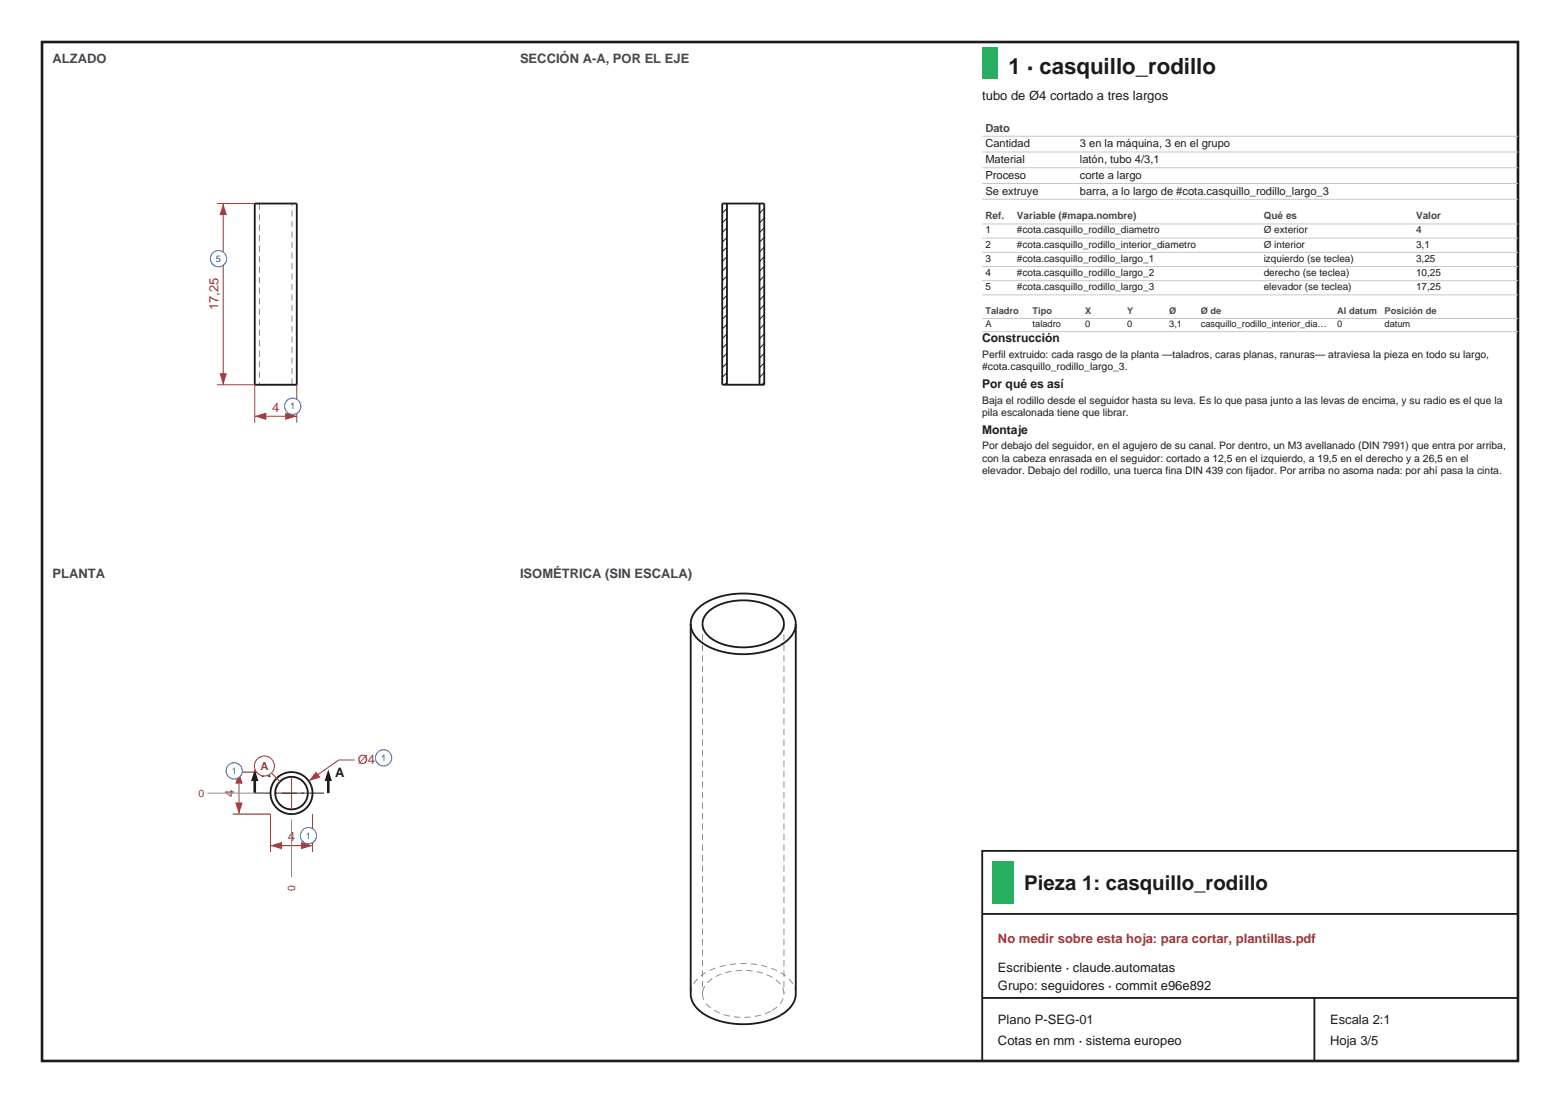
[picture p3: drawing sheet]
<svg xmlns="http://www.w3.org/2000/svg" width="297mm" height="210mm" viewBox="0 0 297 210" stroke-linecap="round" stroke-linejoin="round" font-family="sans-serif">
<defs><g id="words">
<text font-size="4.2" fill="#1b1b1b" x="192" y="14">1 · casquillo_rodillo</text>
<text font-size="3.9" fill="#1b1b1b" x="195" y="169.5">Pieza 1: casquillo_rodillo</text>
<g font-size="2.5" fill="#41464d">
<text x="10" y="12">ALZADO</text>
<text x="99" y="12">SECCIÓN A-A, POR EL EJE</text>
<text x="10" y="110">PLANTA</text>
<text x="99" y="110">ISOMÉTRICA (SIN ESCALA)</text>
</g>
<g font-size="2.5" fill="#1b1b1b">
<text x="187" y="19">tubo de Ø4 cortado a tres largos</text>
<text x="49.8" y="148">A</text>
<text x="63.8" y="148">A</text>
<text x="190" y="185">Escribiente · claude.automatas</text>
<text x="190" y="188.5">Grupo: seguidores · commit e96e892</text>
<text x="190" y="195">Plano P-SEG-01</text>
<text x="253.2" y="195">Escala 2:1</text>
<text x="190" y="199">Cotas en mm · sistema europeo</text>
<text x="253.2" y="199">Hoja 3/5</text>
</g>
<g font-size="2.5" fill="#b03030">
<text x="41.6" y="59.1" transform="rotate(-90 41.6 59.1)">17,25</text>
<text x="51.8" y="78.3">4</text>
<text x="68.1" y="145.5">Ø4</text>
<text x="44.6" y="151.7" transform="rotate(-90 44.6 151.7)">4</text>
<text x="54.8" y="160.1">4</text>
<text x="190" y="179.5">No medir sobre esta hoja: para cortar, plantillas.pdf</text>
</g>
<g font-size="2.3" fill="#1b1b1b">
<text x="187" y="65.1">Construcción</text>
<text x="187" y="73.8">Por qué es así</text>
<text x="187" y="82.5">Montaje</text>
</g>
<text font-size="2.1" fill="#41464d" x="187.6" y="25">Dato</text>
<g font-size="2.1" fill="#1b1b1b">
<text x="187.6" y="28">Cantidad</text>
<text x="205.6" y="28">3 en la máquina, 3 en el grupo</text>
<text x="187.6" y="31">Material</text>
<text x="187.6" y="34">Proceso</text>
<text x="205.6" y="31">latón, tubo 4/3,1</text>
<text x="205.6" y="34">corte a largo</text>
<text x="187.6" y="37">Se extruye</text>
<text x="205.6" y="37">barra, a lo largo de #cota.casquillo_rodillo_largo_3</text>
</g>
<text font-size="2.1" fill="#b03030" x="49.6" y="146.6">A</text>
<g font-size="2" fill="#1b1b1b">
<text x="187" y="68.1">Perfil extruido: cada rasgo de la planta —taladros, caras planas, ranuras— atraviesa la pieza en todo su largo,</text>
<text x="187" y="70.5">#cota.casquillo_rodillo_largo_3.</text>
<text x="187" y="76.8">Baja el rodillo desde el seguidor hasta su leva. Es lo que pasa junto a las levas de encima, y su radio es el que la</text>
<text x="187" y="79.2">pila escalonada tiene que librar.</text>
<text x="187" y="85.5">Por debajo del seguidor, en el agujero de su canal. Por dentro, un M3 avellanado (DIN 7991) que entra por arriba,</text>
<text x="187" y="87.9">con la cabeza enrasada en el seguidor: cortado a 12,5 en el izquierdo, a 19,5 en el derecho y a 26,5 en el</text>
<text x="187" y="90.3">elevador. Debajo del rodillo, una tuerca fina DIN 439 con fijador. Por arriba no asoma nada: por ahí pasa la cinta.</text>
</g>
<g font-size="2" fill="#b03030">
<text x="37.8" y="151.7">0</text>
<text x="56.2" y="169.7" transform="rotate(-90 56.2 169.7)">0</text>
</g>
<g font-size="1.9" fill="#41464d">
<text x="187.6" y="41.7">Ref.</text>
<text x="193.6" y="41.7">Variable (#mapa.nombre)</text>
<text x="240.6" y="41.7">Qué es</text>
<text x="269.6" y="41.7">Valor</text>
</g>
<g font-size="1.9" fill="#1b1b1b">
<text x="187.6" y="44.4">1</text>
<text x="187.6" y="47.1">2</text>
<text x="193.6" y="44.4">#cota.casquillo_rodillo_diametro</text>
<text x="193.6" y="47.1">#cota.casquillo_rodillo_interior_diametro</text>
<text x="240.6" y="44.4">Ø exterior</text>
<text x="240.6" y="47.1">Ø interior</text>
<text x="269.6" y="44.4">4</text>
<text x="269.6" y="47.1">3,1</text>
<text x="187.6" y="49.8">3</text>
<text x="187.6" y="52.5">4</text>
<text x="193.6" y="49.8">#cota.casquillo_rodillo_largo_1</text>
<text x="193.6" y="52.5">#cota.casquillo_rodillo_largo_2</text>
<text x="240.6" y="49.8">izquierdo (se teclea)</text>
<text x="240.6" y="52.5">derecho (se teclea)</text>
<text x="269.6" y="49.8">3,25</text>
<text x="269.6" y="52.5">10,25</text>
<text x="187.6" y="55.2">5</text>
<text x="193.6" y="55.2">#cota.casquillo_rodillo_largo_3</text>
<text x="240.6" y="55.2">elevador (se teclea)</text>
<text x="269.6" y="55.2">17,25</text>
</g>
<g font-size="1.8" fill="#1b5fb0">
<text x="41.1" y="49.8">5</text>
<text x="55.2" y="77.9">1</text>
<text x="44.1" y="147.4">1</text>
<text x="72.5" y="144.9">1</text>
<text x="58.2" y="159.7">1</text>
</g>
<g font-size="1.8" fill="#41464d">
<text x="187.6" y="59.7">Taladro</text>
<text x="196.6" y="59.7">Tipo</text>
<text x="206.6" y="59.7">X</text>
<text x="214.6" y="59.7">Y</text>
<text x="222.6" y="59.7">Ø</text>
<text x="228.6" y="59.7">Ø de</text>
<text x="254.6" y="59.7">Al datum</text>
<text x="263.6" y="59.7">Posición de</text>
</g>
<g font-size="1.8" fill="#1b1b1b">
<text x="187.6" y="62.2">A</text>
<text x="196.6" y="62.2">taladro</text>
<text x="206.6" y="62.2">0</text>
<text x="214.6" y="62.2">0</text>
<text x="222.6" y="62.2">3,1</text>
<text x="228.6" y="62.2">casquillo_rodillo_interior_dia…</text>
<text x="254.6" y="62.2">0</text>
<text x="263.6" y="62.2">datum</text>
</g>
</g></defs>
<path d="M8 8h281v194h-281z" fill="none" stroke="#1b1b1b" stroke-width=".5"/>
<path d="M49.4 38.7h6.2M49.4 38.7v34.5M55.6 38.7h-6.2M56.5 38.7h-8M49.4 73.2h6.2M55.6 73.2v-34.5M55.6 73.2h-6.2M56.5 73.2h-8" fill="none" stroke="#8a8f96" stroke-width=".19" stroke-dasharray="1.2 .8" stroke-linecap="butt"/>
<path d="M48.5 38.7h8v34.5h-8z" fill="none" stroke="#1b1b1b" stroke-width=".35"/>
<path d="M48.5 73.2v7.3M48.5 79.2h8M56.5 73.2v7.3" fill="none" stroke="#b03030" stroke-width=".19"/>
<g fill="#b03030">
<path d="M48.5 79.2l2.2-.7v1.4z"/>
<path d="M54.3 78.5l2.2 .7-2.2 .7z"/>
</g>
<circle cx="55.7" cy="77.3" r="1.55" fill="#fff" stroke="#1b5fb0" stroke-width=".19"/>
<path d="M41.3 38.7h7.2M42.5 38.7v34.5M41.3 73.2h7.2" fill="none" stroke="#b03030" stroke-width=".19"/>
<g fill="#b03030">
<path d="M41.8 71.1h1.4l-.7 2.1z"/>
<path d="M42.5 38.7l.7 2.2h-1.4z"/>
</g>
<circle cx="41.6" cy="49.2" r="1.55" fill="#fff" stroke="#1b5fb0" stroke-width=".19"/>
<g fill="none" stroke="#1b1b1b" stroke-width=".19">
<path d="M138.4 39.7l-.9 .9M144.6 38.7h.1M145.5 39.7l-.9 .9M138.4 41.5l-.9 .9M138.4 43.4l-.9 .9M138.4 45.2l-.9 .9M138.4 47l-.9 .9M138.4 48.9l-.9 .9M138.4 50.7l-.9 .9M138.4 52.6l-.9 .9M138.4 54.4l-.9 .9M138.4 56.2l-.9 .9"/>
<path d="M138.4 58.1l-.9 .9M138.4 59.9l-.9 .9M145.5 41.5l-.9 .9M145.5 43.4l-.9 .9M145.5 45.2l-.9 .9M145.5 47l-.9 .9M145.5 48.9l-.9 .9M145.5 50.7l-.9 .9M145.5 52.6l-.9 .9M145.5 54.4l-.9 .9M145.5 56.2l-.9 .9M145.5 58.1l-.9 .9"/>
<path d="M145.5 59.9l-.9 .9M138.4 61.8l-.9 .9M138.4 63.6l-.9 .9M138.4 65.4l-.9 .9M138.4 67.3l-.9 .9M138.4 69.1l-.9 .9M138.4 70.9l-.9 .9M138.4 72.8l-.5 .4M145.5 61.8l-.9 .9M145.5 63.6l-.9 .9M145.5 65.4l-.9 .9M145.5 67.3l-.9 .9"/>
<path d="M145.5 69.1l-.9 .9M145.5 70.9l-.9 .9M145.5 72.8l-.5 .4"/>
</g>
<path d="M145.5 38.7h-8M145.5 73.2h-8M58.6 151a3.1 3.1 0 0 0-4.6-2.7 3.1 3.1 0 0 0-.2 5.3 3.1 3.1 0 0 0 4.8-2.3v-.3M59.5 151a4 4 0 0 0-5.9-3.5 4 4 0 0 0-.3 6.9 4 4 0 0 0 6.2-3.1v-.3" fill="none" stroke="#8a8f96" stroke-width=".19" stroke-dasharray="1.2 .8" stroke-linecap="butt"/>
<g fill="none" stroke="#1b1b1b" stroke-width=".35">
<path d="M138.4 38.7h6.2M138.4 38.7h-.9v34.5h.9M138.4 38.7v34.5M144.6 38.7h.9v34.5h-.9M144.6 38.7v34.5M138.4 73.2h6.2"/>
<circle cx="55.5" cy="151" r="3.1"/>
<circle cx="55.5" cy="151" r="4"/>
</g>
<path d="M51.5 155v7.2M59.5 155v7.2M51.5 161h8" fill="none" stroke="#b03030" stroke-width=".19"/>
<g fill="#b03030">
<path d="M51.5 161l2.2-.7v1.4z"/>
<path d="M57.3 160.3l2.2 .7-2.2 .7z"/>
</g>
<circle cx="58.7" cy="159.1" r="1.55" fill="#fff" stroke="#1b5fb0" stroke-width=".19"/>
<path d="M44.3 155h7.2M44.3 147h7.2M45.5 147v8" fill="none" stroke="#b03030" stroke-width=".19"/>
<g fill="#b03030">
<path d="M44.8 152.8h1.4l-.7 2.2z"/>
<path d="M45.5 147l.7 2.2h-1.4z"/>
</g>
<circle cx="44.6" cy="146.8" r="1.55" fill="#fff" stroke="#1b5fb0" stroke-width=".19"/>
<path d="M52.5 151h6M55.5 148v6" fill="none" stroke="#b03030" stroke-width=".2"/>
<path d="M48.5 151h14" fill="none" stroke="#1b1b1b" stroke-width=".19" stroke-dasharray="3 .8 .5 .8" stroke-linecap="butt"/>
<path d="M48.5 148.5v2.5" fill="none" stroke="#1b1b1b" stroke-width=".5"/>
<path d="M48.5 146.5l.7 2.2h-1.4z" fill="#1b1b1b"/>
<path d="M62.5 148.5v2.5" fill="none" stroke="#1b1b1b" stroke-width=".5"/>
<path d="M62.5 146.5l.7 2.2h-1.4z" fill="#1b1b1b"/>
<path d="M67.5 144.7h-3l-5.7 4" fill="none" stroke="#b03030" stroke-width=".19"/>
<path d="M60.2 146.9l.8 1.1-2.2 .7z" fill="#b03030"/>
<circle cx="73" cy="144.3" r="1.55" fill="#fff" stroke="#1b5fb0" stroke-width=".19"/>
<path d="M51.7 147.2l1.6 1.6" fill="none" stroke="#b03030" stroke-width=".19"/>
<circle cx="50.3" cy="145.8" r="1.9" fill="#fff" stroke="#b03030" stroke-width=".19"/>
<path d="M39.5 151h11M55.5 156v11" fill="none" stroke="#8a8f96" stroke-width=".19"/>
<path d="M133.7 118.8v70.4M149.3 118.8v70.4M133.7 189.2a4.5 4.5 0 0 0 3.4 3.7 12.3 12.3 0 0 0 9.9-.5M147 192.4a3.9 3.9 0 0 0 2.3-3.2M149.3 189.2a4.6 4.6 0 0 0-3.4-3.7 11.7 11.7 0 0 0-10.9 1.3 3.3 3.3 0 0 0-1.3 2.4M151.5 189.2a5.7 5.7 0 0 0-3.9-4.5 15.4 15.4 0 0 0-14.1 1 4.6 4.6 0 0 0-2 3.5" fill="none" stroke="#8a8f96" stroke-width=".19" stroke-dasharray="1.2 .8" stroke-linecap="butt"/>
<path d="M131.5 118.8v70.4a5.7 5.7 0 0 0 3.9 4.6 15.4 15.4 0 0 0 14.1-1.1 4.6 4.6 0 0 0 2-3.5v-70.4M131.5 118.8a5.8 5.8 0 0 0 4.2 4.7 15.4 15.4 0 0 0 13.8-1.2 4.6 4.6 0 0 0 2-3.5M131.5 118.8a5.7 5.7 0 0 1 3.9-4.6 15.4 15.4 0 0 1 14.1 1.1 4.6 4.6 0 0 1 2 3.5M134.8 116.6a10.9 10.9 0 0 1 9-2.1 6.9 6.9 0 0 1 5.2 3.2 3.6 3.6 0 0 1-2.3 4.4 11.9 11.9 0 0 1-11.4-.7 3 3 0 0 1-.5-4.8z" fill="none" stroke="#1b1b1b" stroke-width=".35"/>
<path d="M187 9h3v6h-3z" fill-rule="evenodd" fill="#27ae60"/>
<g fill="none" stroke="#c4c7cc" stroke-width=".19">
<path d="M187 25.9h102M187 28.9h102M187 31.9h102M187 34.9h102M187 37.9h102M187 42.6h102M187 45.3h102M187 48h102M187 50.7h102M187 53.4h102M187 56.1h102M187 60.6h102"/>
<path d="M187 63.1h102"/>
</g>
<path d="M187 162h102v40h-102zM187 174h102M187 190h102M250.2 190v12" fill="none" stroke="#1b1b1b" stroke-width=".35"/>
<path d="M189 164h4v8h-4z" fill-rule="evenodd" fill="#27ae60"/>
<use href="#words"/>
</svg>
